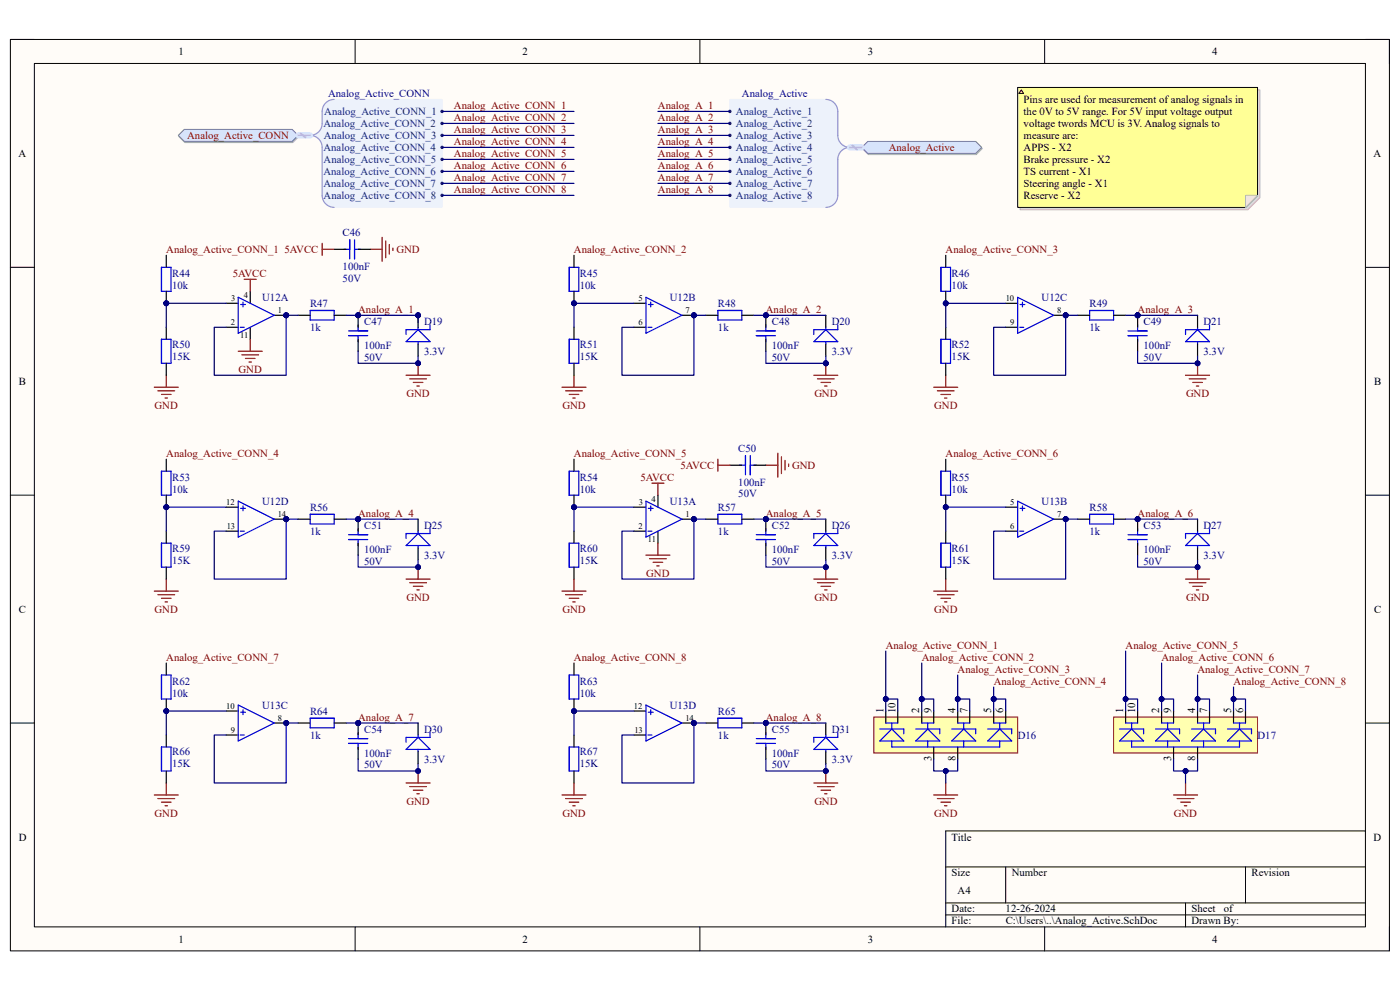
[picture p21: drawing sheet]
<svg xmlns="http://www.w3.org/2000/svg" width="297mm" height="210mm" viewBox="0 0 297 210" stroke-linecap="round" stroke-linejoin="round" font-family="sans-serif">
<defs><g id="words">
<g font-size="2.3">
<text x="37.9" y="11.7">1</text>
<text x="110.9" y="11.7">2</text>
<text x="184.1" y="11.7">3</text>
<text x="257.1" y="11.7">4</text>
<text x="217.2" y="21.8">Pins are used for measurement of analog signals in</text>
<text x="217.2" y="24.4">the 0V to 5V range. For 5V input voltage output</text>
<text x="217.2" y="26.9">voltage twords MCU is 3V. Analog signals to</text>
<text x="217.2" y="29.5">measure are:</text>
<text x="3.9" y="33.3">A</text>
<text x="217.2" y="32">APPS - X2</text>
<text x="217.2" y="34.6">Brake pressure - X2</text>
<text x="291.4" y="33.3">A</text>
<text x="217.2" y="37.1">TS current - X1</text>
<text x="217.2" y="39.7">Steering angle - X1</text>
<text x="217.2" y="42.2">Reserve - X2</text>
<text x="4" y="81.6">B</text>
<text x="291.5" y="81.6">B</text>
<text x="4" y="130">C</text>
<text x="291.5" y="130">C</text>
<text x="187.4" y="151.3" transform="rotate(-90 187.4 151.3)">1</text>
<text x="189.9" y="151.3" transform="rotate(-90 189.9 151.3)">10</text>
<text x="195" y="151.3" transform="rotate(-90 195 151.3)">2</text>
<text x="197.6" y="151.3" transform="rotate(-90 197.6 151.3)">9</text>
<text x="202.7" y="151.3" transform="rotate(-90 202.7 151.3)">4</text>
<text x="205.2" y="151.3" transform="rotate(-90 205.2 151.3)">7</text>
<text x="210.3" y="151.3" transform="rotate(-90 210.3 151.3)">5</text>
<text x="212.9" y="151.3" transform="rotate(-90 212.9 151.3)">6</text>
<text x="238.3" y="151.3" transform="rotate(-90 238.3 151.3)">1</text>
<text x="240.8" y="151.3" transform="rotate(-90 240.8 151.3)">10</text>
<text x="245.9" y="151.3" transform="rotate(-90 245.9 151.3)">2</text>
<text x="248.5" y="151.3" transform="rotate(-90 248.5 151.3)">9</text>
<text x="253.6" y="151.3" transform="rotate(-90 253.6 151.3)">4</text>
<text x="256.1" y="151.3" transform="rotate(-90 256.1 151.3)">7</text>
<text x="261.2" y="151.3" transform="rotate(-90 261.2 151.3)">5</text>
<text x="263.7" y="151.3" transform="rotate(-90 263.7 151.3)">6</text>
<text x="197.6" y="161.5" transform="rotate(-90 197.6 161.5)">3</text>
<text x="202.7" y="161.5" transform="rotate(-90 202.7 161.5)">8</text>
<text x="248.5" y="161.5" transform="rotate(-90 248.5 161.5)">3</text>
<text x="253.6" y="161.5" transform="rotate(-90 253.6 161.5)">8</text>
<text x="4" y="178.3">D</text>
<text x="201.9" y="178.3">Title</text>
<text x="291.4" y="178.3">D</text>
<text x="201.9" y="185.9">Size</text>
<text x="214.6" y="185.9">Number</text>
<text x="265.5" y="185.9">Revision</text>
<text x="203.2" y="189.7">A4</text>
<text x="201.9" y="193.5">Date:</text>
<text x="201.9" y="196.1">File:</text>
<text x="213.3" y="193.5">12-26-2024</text>
<text x="213.4" y="196.1">C:\Users\..\Analog_Active.SchDoc</text>
<text x="252.8" y="193.5">Sheet</text>
<text x="252.8" y="196.1">Drawn By:</text>
<text x="259.6" y="193.5">of</text>
<text x="37.9" y="199.9">1</text>
<text x="110.9" y="199.9">2</text>
<text x="184.1" y="199.9">3</text>
<text x="257.1" y="199.9">4</text>
</g>
<g font-size="2.3" fill="#000080">
<text x="69.6" y="20.6">Analog_Active_CONN</text>
<text x="157.4" y="20.6">Analog_Active</text>
<text x="72.7" y="50.1">C46</text>
<text x="36.5" y="58.7">R44</text>
<text x="72.7" y="59.7">50V</text>
<text x="72.7" y="57.2">100nF</text>
<text x="123" y="58.7">R45</text>
<text x="201.9" y="58.7">R46</text>
<text x="36.5" y="61.3">10k</text>
<text x="55.6" y="63.8">U12A</text>
<text x="65.8" y="65.1">R47</text>
<text x="123" y="61.3">10k</text>
<text x="142.1" y="63.8">U12B</text>
<text x="152.3" y="65.1">R48</text>
<text x="201.9" y="61.3">10k</text>
<text x="221" y="63.8">U12C</text>
<text x="231.1" y="65.1">R49</text>
<text x="65.8" y="70.2">1k</text>
<text x="77.3" y="68.9">C47</text>
<text x="90" y="68.9">D19</text>
<text x="152.3" y="70.2">1k</text>
<text x="163.7" y="68.9">C48</text>
<text x="176.4" y="68.9">D20</text>
<text x="231.1" y="70.2">1k</text>
<text x="242.6" y="68.9">C49</text>
<text x="255.3" y="68.9">D21</text>
<text x="36.5" y="76.3">15K</text>
<text x="36.5" y="73.7">R50</text>
<text x="77.3" y="76.5">50V</text>
<text x="77.3" y="74">100nF</text>
<text x="90" y="75.3">3.3V</text>
<text x="123" y="76.3">15K</text>
<text x="123" y="73.7">R51</text>
<text x="163.7" y="76.5">50V</text>
<text x="163.7" y="74">100nF</text>
<text x="176.4" y="75.3">3.3V</text>
<text x="201.9" y="76.3">15K</text>
<text x="201.9" y="73.7">R52</text>
<text x="242.6" y="76.5">50V</text>
<text x="242.6" y="74">100nF</text>
<text x="255.3" y="75.3">3.3V</text>
<text x="156.6" y="95.9">C50</text>
<text x="36.5" y="102">R53</text>
<text x="123" y="102">R54</text>
<text x="201.9" y="102">R55</text>
<text x="36.5" y="104.5">10k</text>
<text x="55.6" y="107.1">U12D</text>
<text x="123" y="104.5">10k</text>
<text x="142.1" y="107.1">U13A</text>
<text x="156.6" y="105.5">50V</text>
<text x="156.6" y="103">100nF</text>
<text x="201.9" y="104.5">10k</text>
<text x="221" y="107.1">U13B</text>
<text x="65.8" y="108.3">R56</text>
<text x="65.8" y="113.4">1k</text>
<text x="77.3" y="112.1">C51</text>
<text x="90" y="112.1">D25</text>
<text x="152.3" y="108.3">R57</text>
<text x="152.3" y="113.4">1k</text>
<text x="163.7" y="112.1">C52</text>
<text x="176.4" y="112.1">D26</text>
<text x="231.1" y="108.3">R58</text>
<text x="231.1" y="113.4">1k</text>
<text x="242.6" y="112.1">C53</text>
<text x="255.3" y="112.1">D27</text>
<text x="36.5" y="119.5">15K</text>
<text x="36.5" y="117">R59</text>
<text x="77.3" y="119.8">50V</text>
<text x="77.3" y="117.3">100nF</text>
<text x="90" y="118.5">3.3V</text>
<text x="123" y="119.5">15K</text>
<text x="123" y="117">R60</text>
<text x="163.7" y="119.8">50V</text>
<text x="163.7" y="117.3">100nF</text>
<text x="176.4" y="118.5">3.3V</text>
<text x="201.9" y="119.5">15K</text>
<text x="201.9" y="117">R61</text>
<text x="242.6" y="119.8">50V</text>
<text x="242.6" y="117.3">100nF</text>
<text x="255.3" y="118.5">3.3V</text>
<text x="36.5" y="145.2">R62</text>
<text x="36.5" y="147.8">10k</text>
<text x="123" y="145.2">R63</text>
<text x="123" y="147.8">10k</text>
<text x="55.6" y="150.3">U13C</text>
<text x="65.8" y="151.6">R64</text>
<text x="77.3" y="155.4">C54</text>
<text x="90" y="155.4">D30</text>
<text x="142.1" y="150.3">U13D</text>
<text x="152.3" y="151.6">R65</text>
<text x="163.7" y="155.4">C55</text>
<text x="176.4" y="155.4">D31</text>
<text x="36.5" y="160.2">R66</text>
<text x="65.8" y="156.7">1k</text>
<text x="77.3" y="160.5">100nF</text>
<text x="90" y="161.8">3.3V</text>
<text x="123" y="160.2">R67</text>
<text x="152.3" y="156.7">1k</text>
<text x="163.7" y="160.5">100nF</text>
<text x="176.4" y="161.8">3.3V</text>
<text x="215.9" y="156.7">D16</text>
<text x="266.8" y="156.7">D17</text>
<text x="36.5" y="162.8">15K</text>
<text x="77.3" y="163">50V</text>
<text x="123" y="162.8">15K</text>
<text x="163.7" y="163">50V</text>
</g>
<g font-size="2.3" fill="#800000">
<text x="96.3" y="23.1">Analog_Active_CONN_1</text>
<text x="139.6" y="23.1">Analog_A_1</text>
<text x="39.7" y="29.5">Analog_Active_CONN</text>
<text x="96.3" y="25.7">Analog_Active_CONN_2</text>
<text x="96.3" y="28.2">Analog_Active_CONN_3</text>
<text x="139.6" y="25.7">Analog_A_2</text>
<text x="139.6" y="28.2">Analog_A_3</text>
<text x="96.3" y="30.7">Analog_Active_CONN_4</text>
<text x="96.3" y="33.3">Analog_Active_CONN_5</text>
<text x="96.3" y="35.9">Analog_Active_CONN_6</text>
<text x="139.6" y="30.7">Analog_A_4</text>
<text x="139.6" y="33.3">Analog_A_5</text>
<text x="139.6" y="35.9">Analog_A_6</text>
<text x="188.6" y="32">Analog_Active</text>
<text x="96.3" y="38.4">Analog_Active_CONN_7</text>
<text x="96.3" y="40.9">Analog_Active_CONN_8</text>
<text x="139.6" y="38.4">Analog_A_7</text>
<text x="139.6" y="40.9">Analog_A_8</text>
<text x="35.3" y="53.6">Analog_Active_CONN_1</text>
<text x="60.4" y="53.6">5AVCC</text>
<text x="84.1" y="53.6">GND</text>
<text x="121.8" y="53.6">Analog_Active_CONN_2</text>
<text x="200.6" y="53.6">Analog_Active_CONN_3</text>
<text x="49.4" y="58.7">5AVCC</text>
<text x="76" y="66.4">Analog_A_1</text>
<text x="162.5" y="66.4">Analog_A_2</text>
<text x="241.3" y="66.4">Analog_A_3</text>
<text x="50.6" y="79.1">GND</text>
<text x="32.8" y="86.7">GND</text>
<text x="86.2" y="84.2">GND</text>
<text x="119.3" y="86.7">GND</text>
<text x="172.8" y="84.2">GND</text>
<text x="198.2" y="86.7">GND</text>
<text x="251.6" y="84.2">GND</text>
<text x="35.3" y="96.9">Analog_Active_CONN_4</text>
<text x="121.8" y="96.9">Analog_Active_CONN_5</text>
<text x="135.8" y="102">5AVCC</text>
<text x="144.4" y="99.4">5AVCC</text>
<text x="168.1" y="99.4">GND</text>
<text x="200.6" y="96.9">Analog_Active_CONN_6</text>
<text x="76" y="109.6">Analog_A_4</text>
<text x="162.5" y="109.6">Analog_A_5</text>
<text x="241.3" y="109.6">Analog_A_6</text>
<text x="137.1" y="122.3">GND</text>
<text x="32.8" y="130">GND</text>
<text x="86.2" y="127.4">GND</text>
<text x="119.3" y="130">GND</text>
<text x="172.8" y="127.4">GND</text>
<text x="198.2" y="130">GND</text>
<text x="251.6" y="127.4">GND</text>
<text x="187.9" y="137.6">Analog_Active_CONN_1</text>
<text x="238.8" y="137.6">Analog_Active_CONN_5</text>
<text x="35.3" y="140.1">Analog_Active_CONN_7</text>
<text x="121.8" y="140.1">Analog_Active_CONN_8</text>
<text x="195.5" y="140.1">Analog_Active_CONN_2</text>
<text x="203.2" y="142.7">Analog_Active_CONN_3</text>
<text x="246.4" y="140.1">Analog_Active_CONN_6</text>
<text x="254" y="142.7">Analog_Active_CONN_7</text>
<text x="210.8" y="145.2">Analog_Active_CONN_4</text>
<text x="261.7" y="145.2">Analog_Active_CONN_8</text>
<text x="76" y="152.9">Analog_A_7</text>
<text x="162.5" y="152.9">Analog_A_8</text>
<text x="32.8" y="173.2">GND</text>
<text x="86.2" y="170.7">GND</text>
<text x="119.3" y="173.2">GND</text>
<text x="172.8" y="170.7">GND</text>
<text x="198.2" y="173.2">GND</text>
<text x="249" y="173.2">GND</text>
</g>
<g font-size="2.3" fill="#003a70">
<text x="68.6" y="26.9">Analog_Active_CONN_2</text>
<text x="68.7" y="29.5">Analog_Active_CONN_3</text>
<text x="68.8" y="24.4">Analog_Active_CONN_1</text>
<text x="156.1" y="24.4">Analog_Active_1</text>
<text x="156.1" y="26.9">Analog_Active_2</text>
<text x="156.1" y="29.5">Analog_Active_3</text>
<text x="68.6" y="32">Analog_Active_CONN_4</text>
<text x="68.7" y="34.6">Analog_Active_CONN_5</text>
<text x="156.1" y="32">Analog_Active_4</text>
<text x="156.1" y="34.6">Analog_Active_5</text>
<text x="68.6" y="37.1">Analog_Active_CONN_6</text>
<text x="68.6" y="39.7">Analog_Active_CONN_7</text>
<text x="156.1" y="37.1">Analog_Active_6</text>
<text x="156.1" y="39.7">Analog_Active_7</text>
<text x="68.7" y="42.2">Analog_Active_CONN_8</text>
<text x="156.1" y="42.2">Analog_Active_8</text>
</g>
<g font-size="1.8">
<text x="49" y="63.9">3</text>
<text x="51.7" y="63.2">4</text>
<text x="135.5" y="63.9">5</text>
<text x="213.4" y="63.9">10</text>
<text x="48.9" y="69">2</text>
<text x="51" y="71.8">11</text>
<text x="58.9" y="66.5">1</text>
<text x="135.4" y="69">6</text>
<text x="145.4" y="66.5">7</text>
<text x="214.3" y="69">9</text>
<text x="224.3" y="66.5">8</text>
<text x="48" y="107.2">12</text>
<text x="135.5" y="107.2">3</text>
<text x="138.2" y="106.4">4</text>
<text x="214.3" y="107.2">5</text>
<text x="48.1" y="112.3">13</text>
<text x="58.9" y="109.7">14</text>
<text x="135.4" y="112.3">2</text>
<text x="145.4" y="109.7">1</text>
<text x="214.3" y="112.3">6</text>
<text x="224.3" y="109.7">7</text>
<text x="137.5" y="115.1">11</text>
<text x="48" y="150.4">10</text>
<text x="48.9" y="155.5">9</text>
<text x="58.9" y="153">8</text>
<text x="134.5" y="150.4">12</text>
<text x="134.6" y="155.5">13</text>
<text x="145.4" y="153">14</text>
</g>
</g></defs>
<path d="M2.2 8.4h292.6v193.3h-292.6z" fill-rule="evenodd" fill="#fffcf8"/>
<path d="M2.2 8.4h292.6v193.3h-292.6z" fill="none" stroke="#000" stroke-width=".21"/>
<path d="M7.3 13.5h282.4v183.1h-282.4z" fill-rule="evenodd" fill="#fffcf8"/>
<g fill="none" stroke="#000" stroke-width=".21">
<path d="M2.2 8.4h5.1M7.3 13.5h282.4v183.1h-282.4zM75.3 8.4v5.1M148.5 8.4v5.1M221.6 8.4v5.1M289.7 8.4h5.1v5.1M2.2 56.7h5.1M289.7 56.7h5.1M2.2 105h5.1M289.7 105.1h5.1M2.2 153.4h5.1M289.7 153.4h5.1"/>
<path d="M289.7 176.3h-89.1v20.3M75.3 196.6v5.1M148.5 196.6v5.1M200.6 183.9h89.1M200.6 191.5h89.1M200.6 194.1h89.1M213.4 183.9v7.6M221.6 196.6v5.1M251.5 191.5v5.1M264.2 183.9v7.6M294.8 196.6v5.1"/>
</g>
<circle cx="60.7" cy="66.9" r=".51" fill="#000080"/>
<circle cx="60.7" cy="66.9" r=".51" fill="none" stroke="#000080" stroke-width=".21"/>
<path d="M58.2 66.9h2.5" fill="none" stroke="#000" stroke-width=".25"/>
<circle cx="60.7" cy="66.9" r=".51" fill="#000080"/>
<circle cx="60.7" cy="66.9" r=".51" fill="none" stroke="#000080" stroke-width=".21"/>
<path d="M48 69.4h2.5M48 64.3h2.5M53.1 61.8v2.5M53.1 69.4v2.6" fill="none" stroke="#000" stroke-width=".25"/>
<path d="M50.5 63.1l7.7 3.8-7.7 3.8zM51 69.4h.8M51 64.6h1.1M51.6 64.1v1" fill="none" stroke="#00f" stroke-width=".25"/>
<g fill="none" stroke="#800000" stroke-width=".25">
<path d="M35.3 79.6v2.5M50.5 74.5h5.1M51.3 75.3h3.6M52.1 76h2M52.8 76.8h.5M53.1 72v2.5M86.2 79.6h5M88.7 77.1v2.5M32.7 82.1h5.1M33.5 82.9h3.6M34.3 83.7h2M35 84.4h.5"/>
<path d="M86.9 80.4h3.6M87.7 81.1h2M88.4 81.9h.6"/>
</g>
<circle cx="88.7" cy="77.1" r=".51" fill="#000080"/>
<circle cx="88.7" cy="77.1" r=".51" fill="none" stroke="#000080" stroke-width=".21"/>
<path d="M51.8 59.3h2.6M53.1 59.3v2.5" fill="none" stroke="#800000" stroke-width=".25"/>
<circle cx="35.3" cy="64.3" r=".51" fill="#000080"/>
<circle cx="35.3" cy="64.3" r=".51" fill="none" stroke="#000080" stroke-width=".21"/>
<path d="M34.3 56.7h2v5.1h-2z" fill="none" stroke="#00f" stroke-width=".25"/>
<path d="M35.3 61.8v2.5" fill="none" stroke="#000" stroke-width=".25"/>
<circle cx="35.3" cy="64.3" r=".51" fill="#000080"/>
<circle cx="35.3" cy="64.3" r=".51" fill="none" stroke="#000080" stroke-width=".21"/>
<path d="M35.3 54.2v2.5M70.9 52.9h2.5M76 52.9h2.5M63.3 66.9h2.5M70.9 66.9h2.5" fill="none" stroke="#000" stroke-width=".25"/>
<path d="M68.3 52.9h2.6M68.3 51.6v2.6M78.5 52.9h2.6M81.1 50.3v5.1M81.8 51.1v3.6M82.6 51.9v2M83.4 52.6v.5" fill="none" stroke="#800000" stroke-width=".25"/>
<path d="M72.9 52.9h1.3M74.2 50.9v4M75.2 52.9h1.3M75.2 50.9v4M65.8 65.9h5.1v2h-5.1z" fill="none" stroke="#00f" stroke-width=".25"/>
<path d="M37.9 29l1.3-1.3h22.9l1.3 1.3-1.3 1.2h-22.9z" fill-rule="evenodd" fill="#bac0ca"/>
<path d="M37.9 29l1.3-1.3h22.9l1.3 1.3-1.3 1.2h-22.9z" fill="none" stroke="#a6acb6" stroke-width=".21"/>
<path d="M37.8 28.7l1.3-1.2h22.9l1.3 1.2-1.3 1.3h-22.9z" fill-rule="evenodd" fill="#d5e4ff"/>
<path d="M37.8 28.7l1.3-1.2h22.9l1.3 1.2-1.3 1.3h-22.9z" fill="none" stroke="#71809b" stroke-width=".21"/>
<path d="M154.8 21.1h20.4l1.3 .3 .9 1 .3 1.2v5.8l.7 1 1.3 .9-1.3 .8-.7 1.1v8.2l-.3 1.3-.9 1-1.3 .3h-20.4z" fill-rule="evenodd" fill="#edf2fb"/>
<path d="M154.8 21.1h20.4l1.3 .3 .9 1 .3 1.2v5.8l.7 1 1.3 .9-1.3 .8-.7 1.1v8.2l-.3 1.3-.9 1-1.3 .3h-20.4z" fill="none" stroke="#edf2fb" stroke-width=".21"/>
<path d="M175.2 21.1a2.54 2.54 0 0 1 2.5 2.5v5.1a2.55 2.55 0 0 0 2.6 2.6 2.54 2.54 0 0 0-2.6 2.5v7.6a2.54 2.54 0 0 1-2.5 2.6" fill="none" stroke="#8f9ec9" stroke-width=".25"/>
<circle cx="154.8" cy="23.6" r=".25" fill="#003a70"/>
<circle cx="154.8" cy="23.6" r=".25" fill="none" stroke="#003a70" stroke-width=".21"/>
<circle cx="154.8" cy="26.2" r=".25" fill="#003a70"/>
<circle cx="154.8" cy="26.2" r=".25" fill="none" stroke="#003a70" stroke-width=".21"/>
<circle cx="154.8" cy="28.7" r=".25" fill="#003a70"/>
<circle cx="154.8" cy="28.7" r=".25" fill="none" stroke="#003a70" stroke-width=".21"/>
<circle cx="154.8" cy="31.3" r=".25" fill="#003a70"/>
<circle cx="154.8" cy="31.3" r=".25" fill="none" stroke="#003a70" stroke-width=".21"/>
<circle cx="154.8" cy="33.8" r=".25" fill="#003a70"/>
<circle cx="154.8" cy="33.8" r=".25" fill="none" stroke="#003a70" stroke-width=".21"/>
<circle cx="154.8" cy="36.4" r=".25" fill="#003a70"/>
<circle cx="154.8" cy="36.4" r=".25" fill="none" stroke="#003a70" stroke-width=".21"/>
<circle cx="154.8" cy="38.9" r=".25" fill="#003a70"/>
<circle cx="154.8" cy="38.9" r=".25" fill="none" stroke="#003a70" stroke-width=".21"/>
<circle cx="154.8" cy="41.4" r=".25" fill="#003a70"/>
<circle cx="154.8" cy="41.4" r=".25" fill="none" stroke="#003a70" stroke-width=".21"/>
<path d="M183 31.5l1.2-1.2h22.9l1.3 1.2-1.3 1.3h-22.9z" fill-rule="evenodd" fill="#bac0ca"/>
<path d="M183 31.5l1.2-1.2h22.9l1.3 1.2-1.3 1.3h-22.9z" fill="none" stroke="#a6acb6" stroke-width=".21"/>
<path d="M184.1 30h22.9l1.3 1.3-1.3 1.2h-22.9l-1.3-1.2z" fill-rule="evenodd" fill="#d5e4ff"/>
<path d="M184.1 30h22.9l1.3 1.3-1.3 1.2h-22.9l-1.3-1.2z" fill="none" stroke="#71809b" stroke-width=".21"/>
<circle cx="147.2" cy="66.9" r=".51" fill="#000080"/>
<circle cx="147.2" cy="66.9" r=".51" fill="none" stroke="#000080" stroke-width=".21"/>
<path d="M144.7 66.9h2.5" fill="none" stroke="#000" stroke-width=".25"/>
<circle cx="147.2" cy="66.9" r=".51" fill="#000080"/>
<circle cx="147.2" cy="66.9" r=".51" fill="none" stroke="#000080" stroke-width=".21"/>
<path d="M134.5 69.4h2.5M134.5 64.3h2.5" fill="none" stroke="#000" stroke-width=".25"/>
<path d="M137 63.1l7.7 3.8-7.7 3.8zM137.5 69.4h.8M137.5 64.6h1.1M138.1 64.1v1" fill="none" stroke="#00f" stroke-width=".25"/>
<path d="M121.8 79.6v2.5M172.7 79.6h5M175.2 77.1v2.5M119.2 82.1h5.1M120 82.9h3.5M120.8 83.7h2M121.5 84.4h.5M173.4 80.4h3.6M174.2 81.1h2M174.9 81.9h.6" fill="none" stroke="#800000" stroke-width=".25"/>
<circle cx="175.2" cy="77.1" r=".51" fill="#000080"/>
<circle cx="175.2" cy="77.1" r=".51" fill="none" stroke="#000080" stroke-width=".21"/>
<circle cx="121.8" cy="64.3" r=".51" fill="#000080"/>
<circle cx="121.8" cy="64.3" r=".51" fill="none" stroke="#000080" stroke-width=".21"/>
<path d="M120.8 56.7h2v5.1h-2z" fill="none" stroke="#00f" stroke-width=".25"/>
<path d="M121.8 61.8v2.5" fill="none" stroke="#000" stroke-width=".25"/>
<circle cx="121.8" cy="64.3" r=".51" fill="#000080"/>
<circle cx="121.8" cy="64.3" r=".51" fill="none" stroke="#000080" stroke-width=".21"/>
<path d="M121.8 54.2v2.5M149.8 66.9h2.5M157.4 66.9h2.5" fill="none" stroke="#000" stroke-width=".25"/>
<path d="M152.3 65.9h5.1v2h-5.1z" fill="none" stroke="#00f" stroke-width=".25"/>
<circle cx="226.1" cy="66.9" r=".51" fill="#000080"/>
<circle cx="226.1" cy="66.9" r=".51" fill="none" stroke="#000080" stroke-width=".21"/>
<path d="M223.5 66.9h2.6" fill="none" stroke="#000" stroke-width=".25"/>
<circle cx="226.1" cy="66.9" r=".51" fill="#000080"/>
<circle cx="226.1" cy="66.9" r=".51" fill="none" stroke="#000080" stroke-width=".21"/>
<path d="M213.4 69.4h2.5M213.4 64.3h2.5" fill="none" stroke="#000" stroke-width=".25"/>
<path d="M215.9 63.1l7.6 3.8-7.6 3.8zM216.3 69.4h.9M216.4 64.6h1M216.9 64.1v1" fill="none" stroke="#00f" stroke-width=".25"/>
<path d="M200.6 79.6v2.5M251.5 79.6h5.1M254.1 77.1v2.5M198.1 82.1h5.1M198.9 82.9h3.5M199.6 83.7h2.1M200.4 84.4h.5M252.3 80.4h3.5M253 81.1h2.1M253.8 81.9h.5" fill="none" stroke="#800000" stroke-width=".25"/>
<circle cx="254.1" cy="77.1" r=".51" fill="#000080"/>
<circle cx="254.1" cy="77.1" r=".51" fill="none" stroke="#000080" stroke-width=".21"/>
<circle cx="200.6" cy="64.3" r=".51" fill="#000080"/>
<circle cx="200.6" cy="64.3" r=".51" fill="none" stroke="#000080" stroke-width=".21"/>
<path d="M199.6 56.7h2.1v5.1h-2.1z" fill="none" stroke="#00f" stroke-width=".25"/>
<path d="M200.6 61.8v2.5" fill="none" stroke="#000" stroke-width=".25"/>
<circle cx="200.6" cy="64.3" r=".51" fill="#000080"/>
<circle cx="200.6" cy="64.3" r=".51" fill="none" stroke="#000080" stroke-width=".21"/>
<path d="M200.6 54.2v2.5M228.6 66.9h2.6M236.3 66.9h2.5" fill="none" stroke="#000" stroke-width=".25"/>
<path d="M231.2 65.9h5.1v2h-5.1z" fill="none" stroke="#00f" stroke-width=".25"/>
<circle cx="147.2" cy="153.4" r=".51" fill="#000080"/>
<circle cx="147.2" cy="153.4" r=".51" fill="none" stroke="#000080" stroke-width=".21"/>
<path d="M144.7 153.4h2.5" fill="none" stroke="#000" stroke-width=".25"/>
<circle cx="147.2" cy="153.4" r=".51" fill="#000080"/>
<circle cx="147.2" cy="153.4" r=".51" fill="none" stroke="#000080" stroke-width=".21"/>
<path d="M134.5 155.9h2.5M134.5 150.8h2.5" fill="none" stroke="#000" stroke-width=".25"/>
<path d="M137 149.6l7.7 3.8-7.7 3.8zM137.5 155.9h.8M137.5 151.1h1.1M138.1 150.6v1" fill="none" stroke="#00f" stroke-width=".25"/>
<path d="M119.2 168.6h5.1M120 169.4h3.5M120.8 170.2h2M121.5 170.9h.5M121.8 166.1v2.5M172.7 166.1h5M173.4 166.9h3.6M174.2 167.6h2M174.9 168.4h.6M175.2 163.6v2.5" fill="none" stroke="#800000" stroke-width=".25"/>
<circle cx="175.2" cy="163.6" r=".51" fill="#000080"/>
<circle cx="175.2" cy="163.6" r=".51" fill="none" stroke="#000080" stroke-width=".21"/>
<circle cx="121.8" cy="150.8" r=".51" fill="#000080"/>
<circle cx="121.8" cy="150.8" r=".51" fill="none" stroke="#000080" stroke-width=".21"/>
<path d="M120.8 143.2h2v5.1h-2z" fill="none" stroke="#00f" stroke-width=".25"/>
<path d="M121.8 148.3v2.5" fill="none" stroke="#000" stroke-width=".25"/>
<circle cx="121.8" cy="150.8" r=".51" fill="#000080"/>
<circle cx="121.8" cy="150.8" r=".51" fill="none" stroke="#000080" stroke-width=".21"/>
<path d="M121.8 140.7v2.5M149.8 153.4h2.5M157.4 153.4h2.5" fill="none" stroke="#000" stroke-width=".25"/>
<path d="M152.3 152.4h5.1v2h-5.1z" fill="none" stroke="#00f" stroke-width=".25"/>
<circle cx="60.7" cy="110.1" r=".51" fill="#000080"/>
<circle cx="60.7" cy="110.1" r=".51" fill="none" stroke="#000080" stroke-width=".21"/>
<path d="M58.2 110.1h2.5" fill="none" stroke="#000" stroke-width=".25"/>
<circle cx="60.7" cy="110.1" r=".51" fill="#000080"/>
<circle cx="60.7" cy="110.1" r=".51" fill="none" stroke="#000080" stroke-width=".21"/>
<path d="M48 112.7h2.5M48 107.6h2.5" fill="none" stroke="#000" stroke-width=".25"/>
<path d="M50.5 106.3l7.7 3.8-7.7 3.9zM51 112.7h.8M51 107.8h1.1M51.6 107.3v1.1" fill="none" stroke="#00f" stroke-width=".25"/>
<path d="M32.7 125.4h5.1M33.5 126.2h3.6M34.3 126.9h2M35 127.7h.5M35.3 122.9v2.5M86.2 122.9h5M86.9 123.6h3.6M87.7 124.4h2M88.4 125.1h.6M88.7 120.3v2.6" fill="none" stroke="#800000" stroke-width=".25"/>
<circle cx="88.7" cy="120.3" r=".51" fill="#000080"/>
<circle cx="88.7" cy="120.3" r=".51" fill="none" stroke="#000080" stroke-width=".21"/>
<circle cx="35.3" cy="107.6" r=".51" fill="#000080"/>
<circle cx="35.3" cy="107.6" r=".51" fill="none" stroke="#000080" stroke-width=".21"/>
<path d="M34.3 100h2v5h-2z" fill="none" stroke="#00f" stroke-width=".25"/>
<path d="M35.3 105v2.6" fill="none" stroke="#000" stroke-width=".25"/>
<circle cx="35.3" cy="107.6" r=".51" fill="#000080"/>
<circle cx="35.3" cy="107.6" r=".51" fill="none" stroke="#000080" stroke-width=".21"/>
<path d="M35.3 97.4v2.6M154.8 98.7h2.6M159.9 98.7h2.6M63.3 110.1h2.5M70.9 110.1h2.5" fill="none" stroke="#000" stroke-width=".25"/>
<path d="M152.3 98.7h2.5M152.3 97.4v2.6M162.5 98.7h2.5M165 96.1v5.1M165.8 96.9v3.6M166.5 97.7v2M167.3 98.4v.5" fill="none" stroke="#800000" stroke-width=".25"/>
<path d="M156.9 98.7h1.3M158.2 96.7v4M159.2 98.7h1.2M159.2 96.7v4M65.8 109.1h5.1v2.1h-5.1z" fill="none" stroke="#00f" stroke-width=".25"/>
<circle cx="147.2" cy="110.1" r=".51" fill="#000080"/>
<circle cx="147.2" cy="110.1" r=".51" fill="none" stroke="#000080" stroke-width=".21"/>
<path d="M144.7 110.1h2.5" fill="none" stroke="#000" stroke-width=".25"/>
<circle cx="147.2" cy="110.1" r=".51" fill="#000080"/>
<circle cx="147.2" cy="110.1" r=".51" fill="none" stroke="#000080" stroke-width=".21"/>
<path d="M134.5 112.7h2.5M134.5 107.6h2.5M139.6 105v2.6M139.6 112.7v2.5" fill="none" stroke="#000" stroke-width=".25"/>
<path d="M137 106.3l7.7 3.8-7.7 3.9zM137.5 112.7h.8M137.5 107.8h1.1M138.1 107.3v1.1" fill="none" stroke="#00f" stroke-width=".25"/>
<path d="M119.2 125.4h5.1M120 126.2h3.5M120.8 126.9h2M121.5 127.7h.5M121.8 122.9v2.5M172.7 122.9h5M173.4 123.6h3.6M174.2 124.4h2M174.9 125.1h.6M175.2 120.3v2.6" fill="none" stroke="#800000" stroke-width=".25"/>
<circle cx="175.2" cy="120.3" r=".51" fill="#000080"/>
<circle cx="175.2" cy="120.3" r=".51" fill="none" stroke="#000080" stroke-width=".21"/>
<circle cx="121.8" cy="107.6" r=".51" fill="#000080"/>
<circle cx="121.8" cy="107.6" r=".51" fill="none" stroke="#000080" stroke-width=".21"/>
<path d="M120.8 100h2v5h-2z" fill="none" stroke="#00f" stroke-width=".25"/>
<path d="M121.8 105v2.6" fill="none" stroke="#000" stroke-width=".25"/>
<circle cx="121.8" cy="107.6" r=".51" fill="#000080"/>
<circle cx="121.8" cy="107.6" r=".51" fill="none" stroke="#000080" stroke-width=".21"/>
<path d="M121.8 97.4v2.6M149.8 110.1h2.5M157.4 110.1h2.5" fill="none" stroke="#000" stroke-width=".25"/>
<path d="M152.3 109.1h5.1v2.1h-5.1z" fill="none" stroke="#00f" stroke-width=".25"/>
<circle cx="226.1" cy="110.1" r=".51" fill="#000080"/>
<circle cx="226.1" cy="110.1" r=".51" fill="none" stroke="#000080" stroke-width=".21"/>
<path d="M223.5 110.1h2.6" fill="none" stroke="#000" stroke-width=".25"/>
<circle cx="226.1" cy="110.1" r=".51" fill="#000080"/>
<circle cx="226.1" cy="110.1" r=".51" fill="none" stroke="#000080" stroke-width=".21"/>
<path d="M213.4 112.7h2.5M213.4 107.6h2.5" fill="none" stroke="#000" stroke-width=".25"/>
<path d="M215.9 106.3l7.6 3.8-7.6 3.9zM216.3 112.7h.9M216.4 107.8h1M216.9 107.3v1.1" fill="none" stroke="#00f" stroke-width=".25"/>
<path d="M198.1 125.4h5.1M198.9 126.2h3.5M199.6 126.9h2.1M200.4 127.7h.5M200.6 122.9v2.5M251.5 122.9h5.1M252.3 123.6h3.5M253 124.4h2.1M253.8 125.1h.5M254.1 120.3v2.6" fill="none" stroke="#800000" stroke-width=".25"/>
<circle cx="254.1" cy="120.3" r=".51" fill="#000080"/>
<circle cx="254.1" cy="120.3" r=".51" fill="none" stroke="#000080" stroke-width=".21"/>
<circle cx="200.6" cy="107.6" r=".51" fill="#000080"/>
<circle cx="200.6" cy="107.6" r=".51" fill="none" stroke="#000080" stroke-width=".21"/>
<path d="M199.6 100h2.1v5.1h-2.1z" fill="none" stroke="#00f" stroke-width=".25"/>
<path d="M200.6 105.1v2.5" fill="none" stroke="#000" stroke-width=".25"/>
<circle cx="200.6" cy="107.6" r=".51" fill="#000080"/>
<circle cx="200.6" cy="107.6" r=".51" fill="none" stroke="#000080" stroke-width=".21"/>
<path d="M200.6 97.4v2.6M228.6 110.1h2.6M236.3 110.1h2.5" fill="none" stroke="#000" stroke-width=".25"/>
<path d="M231.2 109.1h5.1v2.1h-5.1z" fill="none" stroke="#00f" stroke-width=".25"/>
<circle cx="60.7" cy="153.4" r=".51" fill="#000080"/>
<circle cx="60.7" cy="153.4" r=".51" fill="none" stroke="#000080" stroke-width=".21"/>
<path d="M58.2 153.4h2.5" fill="none" stroke="#000" stroke-width=".25"/>
<circle cx="60.7" cy="153.4" r=".51" fill="#000080"/>
<circle cx="60.7" cy="153.4" r=".51" fill="none" stroke="#000080" stroke-width=".21"/>
<path d="M48 155.9h2.5M48 150.8h2.5" fill="none" stroke="#000" stroke-width=".25"/>
<path d="M50.5 149.6l7.7 3.8-7.7 3.8zM51 155.9h.8M51 151.1h1.1M51.6 150.6v1" fill="none" stroke="#00f" stroke-width=".25"/>
<path d="M32.7 168.6h5.1M33.5 169.4h3.6M34.3 170.2h2M35 170.9h.5M35.3 166.1v2.5M86.2 166.1h5M86.9 166.9h3.6M87.7 167.6h2M88.4 168.4h.6M88.7 163.6v2.5" fill="none" stroke="#800000" stroke-width=".25"/>
<circle cx="88.7" cy="163.6" r=".51" fill="#000080"/>
<circle cx="88.7" cy="163.6" r=".51" fill="none" stroke="#000080" stroke-width=".21"/>
<circle cx="35.3" cy="150.8" r=".51" fill="#000080"/>
<circle cx="35.3" cy="150.8" r=".51" fill="none" stroke="#000080" stroke-width=".21"/>
<path d="M34.3 143.2h2v5.1h-2z" fill="none" stroke="#00f" stroke-width=".25"/>
<path d="M35.3 148.3v2.5" fill="none" stroke="#000" stroke-width=".25"/>
<circle cx="35.3" cy="150.8" r=".51" fill="#000080"/>
<circle cx="35.3" cy="150.8" r=".51" fill="none" stroke="#000080" stroke-width=".21"/>
<path d="M35.3 140.7v2.5M63.3 153.4h2.5M70.9 153.4h2.5" fill="none" stroke="#000" stroke-width=".25"/>
<path d="M65.8 152.4h5.1v2h-5.1z" fill="none" stroke="#00f" stroke-width=".25"/>
<path d="M69.6 21.4l1.3-.3h22.9v22.9h-22.9l-1.3-.3-.9-1-.4-1.3v-10.8l-.6-1-1.3-.9 1.3-.8 .6-1.1v-3.2l.4-1.2z" fill-rule="evenodd" fill="#edf2fb"/>
<path d="M69.6 21.4l1.3-.3h22.9v22.9h-22.9l-1.3-.3-.9-1-.4-1.3v-10.8l-.6-1-1.3-.9 1.3-.8 .6-1.1v-3.2l.4-1.2z" fill="none" stroke="#edf2fb" stroke-width=".21"/>
<path d="M70.9 21.1a2.54 2.54 0 0 0-2.6 2.5v2.6a2.54 2.54 0 0 1-2.5 2.5 2.55 2.55 0 0 1 2.5 2.6v10.1a2.54 2.54 0 0 0 2.6 2.6" fill="none" stroke="#8f9ec9" stroke-width=".25"/>
<circle cx="93.8" cy="23.6" r=".25" fill="#003a70"/>
<circle cx="93.8" cy="23.6" r=".25" fill="none" stroke="#003a70" stroke-width=".21"/>
<circle cx="93.8" cy="26.2" r=".25" fill="#003a70"/>
<circle cx="93.8" cy="26.2" r=".25" fill="none" stroke="#003a70" stroke-width=".21"/>
<circle cx="93.8" cy="28.7" r=".25" fill="#003a70"/>
<circle cx="93.8" cy="28.7" r=".25" fill="none" stroke="#003a70" stroke-width=".21"/>
<circle cx="93.8" cy="31.3" r=".25" fill="#003a70"/>
<circle cx="93.8" cy="31.3" r=".25" fill="none" stroke="#003a70" stroke-width=".21"/>
<circle cx="93.8" cy="33.8" r=".25" fill="#003a70"/>
<circle cx="93.8" cy="33.8" r=".25" fill="none" stroke="#003a70" stroke-width=".21"/>
<circle cx="93.8" cy="36.4" r=".25" fill="#003a70"/>
<circle cx="93.8" cy="36.4" r=".25" fill="none" stroke="#003a70" stroke-width=".21"/>
<circle cx="93.8" cy="38.9" r=".25" fill="#003a70"/>
<circle cx="93.8" cy="38.9" r=".25" fill="none" stroke="#003a70" stroke-width=".21"/>
<circle cx="93.8" cy="41.4" r=".25" fill="#003a70"/>
<circle cx="93.8" cy="41.4" r=".25" fill="none" stroke="#003a70" stroke-width=".21"/>
<circle cx="76" cy="66.9" r=".51" fill="#000080"/>
<circle cx="76" cy="66.9" r=".51" fill="none" stroke="#000080" stroke-width=".21"/>
<circle cx="162.5" cy="66.9" r=".51" fill="#000080"/>
<circle cx="162.5" cy="66.9" r=".51" fill="none" stroke="#000080" stroke-width=".21"/>
<circle cx="241.3" cy="66.9" r=".51" fill="#000080"/>
<circle cx="241.3" cy="66.9" r=".51" fill="none" stroke="#000080" stroke-width=".21"/>
<circle cx="76" cy="110.1" r=".51" fill="#000080"/>
<circle cx="76" cy="110.1" r=".51" fill="none" stroke="#000080" stroke-width=".21"/>
<circle cx="162.5" cy="110.1" r=".51" fill="#000080"/>
<circle cx="162.5" cy="110.1" r=".51" fill="none" stroke="#000080" stroke-width=".21"/>
<circle cx="241.3" cy="110.1" r=".51" fill="#000080"/>
<circle cx="241.3" cy="110.1" r=".51" fill="none" stroke="#000080" stroke-width=".21"/>
<circle cx="76" cy="153.4" r=".51" fill="#000080"/>
<circle cx="76" cy="153.4" r=".51" fill="none" stroke="#000080" stroke-width=".21"/>
<circle cx="162.5" cy="153.4" r=".51" fill="#000080"/>
<circle cx="162.5" cy="153.4" r=".51" fill="none" stroke="#000080" stroke-width=".21"/>
<path d="M137 117.8h5.1M137.8 118.5h3.6M138.3 102.5h2.6M138.6 119.3h2M139.6 102.5v2.5M139.6 115.2v2.6M139.3 120.1h.5" fill="none" stroke="#800000" stroke-width=".25"/>
<path d="M34.3 72h2v5.1h-2zM120.8 72h2v5.1h-2zM199.6 72h2.1v5.1h-2.1zM34.3 115.2h2v5.1h-2zM120.8 115.2h2v5.1h-2zM199.6 115.2h2.1v5.1h-2.1zM34.3 158.5h2v5.1h-2zM120.8 158.5h2v5.1h-2z" fill="none" stroke="#00f" stroke-width=".25"/>
<g fill="none" stroke="#000" stroke-width=".25">
<path d="M35.3 69.4v2.6M35.3 77.1v2.5M121.8 69.4v2.6M121.8 77.1v2.5M200.6 69.4v2.6M200.6 77.1v2.5M35.3 112.7v2.5M121.8 112.7v2.5M200.6 112.7v2.5M35.3 120.3v2.6M121.8 120.3v2.6M200.6 120.3v2.6"/>
<path d="M35.3 155.9v2.6M121.8 155.9v2.6M35.3 163.6v2.5M121.8 163.6v2.5"/>
</g>
<circle cx="76" cy="66.9" r=".51" fill="#000080"/>
<circle cx="76" cy="66.9" r=".51" fill="none" stroke="#000080" stroke-width=".21"/>
<path d="M73.9 70.2h4.1M73.9 71.2h4.1M76 68.9v1.3M76 71.2v1.3" fill="none" stroke="#00f" stroke-width=".25"/>
<path d="M76 66.9v2.5M76 72v2.5" fill="none" stroke="#000" stroke-width=".25"/>
<circle cx="76" cy="66.9" r=".51" fill="#000080"/>
<circle cx="76" cy="66.9" r=".51" fill="none" stroke="#000080" stroke-width=".21"/>
<circle cx="162.5" cy="66.9" r=".51" fill="#000080"/>
<circle cx="162.5" cy="66.9" r=".51" fill="none" stroke="#000080" stroke-width=".21"/>
<path d="M160.4 70.2h4.1M160.4 71.2h4.1M162.5 68.9v1.3M162.5 71.2v1.3" fill="none" stroke="#00f" stroke-width=".25"/>
<path d="M162.5 66.9v2.5M162.5 72v2.5" fill="none" stroke="#000" stroke-width=".25"/>
<circle cx="162.5" cy="66.9" r=".51" fill="#000080"/>
<circle cx="162.5" cy="66.9" r=".51" fill="none" stroke="#000080" stroke-width=".21"/>
<circle cx="241.3" cy="66.9" r=".51" fill="#000080"/>
<circle cx="241.3" cy="66.9" r=".51" fill="none" stroke="#000080" stroke-width=".21"/>
<path d="M239.3 70.2h4.1M239.3 71.2h4.1M241.3 68.9v1.3M241.3 71.2v1.3" fill="none" stroke="#00f" stroke-width=".25"/>
<path d="M241.3 66.9v2.5M241.3 72v2.5" fill="none" stroke="#000" stroke-width=".25"/>
<circle cx="241.3" cy="66.9" r=".51" fill="#000080"/>
<circle cx="241.3" cy="66.9" r=".51" fill="none" stroke="#000080" stroke-width=".21"/>
<circle cx="76" cy="110.1" r=".51" fill="#000080"/>
<circle cx="76" cy="110.1" r=".51" fill="none" stroke="#000080" stroke-width=".21"/>
<path d="M73.9 113.4h4.1M73.9 114.5h4.1M76 112.2v1.2M76 114.5v1.2" fill="none" stroke="#00f" stroke-width=".25"/>
<path d="M76 110.1v2.6M76 115.2v2.6" fill="none" stroke="#000" stroke-width=".25"/>
<circle cx="76" cy="110.1" r=".51" fill="#000080"/>
<circle cx="76" cy="110.1" r=".51" fill="none" stroke="#000080" stroke-width=".21"/>
<circle cx="162.5" cy="110.1" r=".51" fill="#000080"/>
<circle cx="162.5" cy="110.1" r=".51" fill="none" stroke="#000080" stroke-width=".21"/>
<path d="M160.4 113.4h4.1M160.4 114.5h4.1M162.5 112.2v1.2M162.5 114.5v1.2" fill="none" stroke="#00f" stroke-width=".25"/>
<path d="M162.5 110.1v2.6M162.5 115.2v2.6" fill="none" stroke="#000" stroke-width=".25"/>
<circle cx="162.5" cy="110.1" r=".51" fill="#000080"/>
<circle cx="162.5" cy="110.1" r=".51" fill="none" stroke="#000080" stroke-width=".21"/>
<circle cx="241.3" cy="110.1" r=".51" fill="#000080"/>
<circle cx="241.3" cy="110.1" r=".51" fill="none" stroke="#000080" stroke-width=".21"/>
<path d="M239.3 113.4h4.1M239.3 114.5h4.1M241.3 112.2v1.2M241.3 114.5v1.2" fill="none" stroke="#00f" stroke-width=".25"/>
<path d="M241.3 110.1v2.6M241.3 115.2v2.6" fill="none" stroke="#000" stroke-width=".25"/>
<circle cx="241.3" cy="110.1" r=".51" fill="#000080"/>
<circle cx="241.3" cy="110.1" r=".51" fill="none" stroke="#000080" stroke-width=".21"/>
<circle cx="76" cy="153.4" r=".51" fill="#000080"/>
<circle cx="76" cy="153.4" r=".51" fill="none" stroke="#000080" stroke-width=".21"/>
<path d="M73.9 156.7h4.1M73.9 157.7h4.1M76 155.4v1.3M76 157.7v1.3" fill="none" stroke="#00f" stroke-width=".25"/>
<path d="M76 153.4v2.5M76 158.5v2.5" fill="none" stroke="#000" stroke-width=".25"/>
<circle cx="76" cy="153.4" r=".51" fill="#000080"/>
<circle cx="76" cy="153.4" r=".51" fill="none" stroke="#000080" stroke-width=".21"/>
<circle cx="162.5" cy="153.4" r=".51" fill="#000080"/>
<circle cx="162.5" cy="153.4" r=".51" fill="none" stroke="#000080" stroke-width=".21"/>
<path d="M160.4 156.7h4.1M160.4 157.7h4.1M162.5 155.4v1.3M162.5 157.7v1.3" fill="none" stroke="#00f" stroke-width=".25"/>
<path d="M162.5 153.4v2.5M162.5 158.5v2.5" fill="none" stroke="#000" stroke-width=".25"/>
<circle cx="162.5" cy="153.4" r=".51" fill="#000080"/>
<circle cx="162.5" cy="153.4" r=".51" fill="none" stroke="#000080" stroke-width=".21"/>
<circle cx="88.7" cy="66.9" r=".51" fill="#000080"/>
<circle cx="88.7" cy="66.9" r=".51" fill="none" stroke="#000080" stroke-width=".21"/>
<path d="M86.2 72.5l2.5-2.6 2.5 2.6zM86.2 69.9h5M88.7 69.4v.5M88.7 72.5v.5" fill="none" stroke="#00f" stroke-width=".25"/>
<path d="M88.7 66.9v2.5" fill="none" stroke="#000" stroke-width=".25"/>
<circle cx="88.7" cy="66.9" r=".51" fill="#000080"/>
<circle cx="88.7" cy="66.9" r=".51" fill="none" stroke="#000080" stroke-width=".21"/>
<g fill="none" stroke="#000" stroke-width=".25">
<path d="M88.7 73v2.5M175.2 66.9v2.5M175.2 73v2.5M254.1 66.9v2.5M254.1 73v2.5M88.7 110.1v2.6M88.7 116.2v2.6M175.2 110.1v2.6M175.2 116.2v2.6M254.1 110.1v2.6M254.1 116.2v2.6M88.7 153.4v2.5"/>
<path d="M88.7 159.5v2.5M175.2 153.4v2.5M175.2 159.5v2.5"/>
</g>
<g fill="none" stroke="#00f" stroke-width=".25">
<path d="M86.2 69.9v1.1M91.2 68.9v1M175.2 69.4v.5M175.2 72.5v.5M175.2 69.9l2.5 2.6h-5zM177.7 68.9v1h-5v1.1M251.5 72.5l2.6-2.6 2.5 2.6zM254.1 69.4v.5M254.1 72.5v.5M256.6 68.9v1h-5.1v1.1M86.2 115.7l2.5-2.5 2.5 2.5zM88.7 112.7v.5"/>
<path d="M88.7 115.7v.5M91.2 112.2v1h-5v1M175.2 112.7v.5M175.2 115.7v.5M175.2 113.2l2.5 2.5h-5zM177.7 112.2v1h-5v1M251.5 115.7l2.6-2.5 2.5 2.5zM254.1 112.7v.5M254.1 115.7v.5M256.6 112.2v1h-5.1v1M86.2 159l2.5-2.6 2.5 2.6zM88.7 155.9v.5"/>
<path d="M88.7 159v.5M91.2 155.4v1h-5v1.1M175.2 155.9v.5M175.2 159v.5M175.2 156.4l2.5 2.6h-5zM177.7 155.4v1h-5v1.1"/>
</g>
<path d="M185.4 152.1h30.5v7.6h-30.5z" fill-rule="evenodd" fill="#ffffb0"/>
<path d="M185.4 152.1h30.5v7.6h-30.5z" fill="none" stroke="#800000" stroke-width=".21"/>
<g fill="none" stroke="#00f" stroke-width=".25">
<path d="M186.6 157.2l2.6-2.5 2.5 2.5zM186.6 154.7h5.1v1M187.9 153.4h2.6M189.2 153.4v1.3M189.2 157.2v1.3h22.9v-1.3M194.3 157.2l2.5-2.5 2.6 2.5zM194.3 154.7h5.1v1M195.5 153.4h2.6M196.8 153.4v1.3M196.8 157.2v1.3M201.9 154.7h5.1v1M203.2 153.4h2.5"/>
<path d="M204.4 154.7l2.6 2.5h-5.1zM204.4 153.4v1.3M204.4 157.2v1.3M209.5 157.2l2.6-2.5 2.5 2.5zM209.5 154.7h5.1v1M210.8 153.4h2.6M212.1 153.4v1.3"/>
</g>
<path d="M187.9 150.8v2.6M190.5 150.8v2.6M195.5 150.8v2.6M198.1 150.8v2.6M198.1 158.5v2.5M203.2 150.8v2.6M203.2 158.5v2.5M205.7 150.8v2.6M210.8 150.8v2.6M213.4 150.8v2.6" fill="none" stroke="#000" stroke-width=".25"/>
<path d="M236.3 152.1h30.5v7.6h-30.5z" fill-rule="evenodd" fill="#ffffb0"/>
<path d="M236.3 152.1h30.5v7.6h-30.5z" fill="none" stroke="#800000" stroke-width=".21"/>
<g fill="none" stroke="#00f" stroke-width=".25">
<path d="M237.5 157.2l2.6-2.5 2.5 2.5zM237.5 154.7h5.1v1M238.8 153.4h2.5M240.1 153.4v1.3M240.1 157.2v1.3h22.9v-1.3M245.2 157.2l2.5-2.5 2.5 2.5zM245.2 154.7h5v1M246.4 153.4h2.6M247.7 153.4v1.3M247.7 157.2v1.3M252.8 154.7h5.1v1M254.1 153.4h2.5"/>
<path d="M255.3 154.7l2.6 2.5h-5.1zM255.3 153.4v1.3M255.3 157.2v1.3M260.4 154.7h5.1v1M261.7 153.4h2.5M263 154.7l2.5 2.5h-5.1zM263 153.4v1.3"/>
</g>
<path d="M238.8 150.8v2.6M241.3 150.8v2.6M246.4 150.8v2.6M249 150.8v2.6M249 158.5v2.5M254.1 150.8v2.6M254.1 158.5v2.5M256.6 150.8v2.6M261.7 150.8v2.6M264.2 150.8v2.6" fill="none" stroke="#000" stroke-width=".25"/>
<path d="M198.1 168.6h5.1M198.9 169.4h3.5M199.6 170.2h2.1M200.4 170.9h.5M200.6 166.1v2.5M249 168.6h5.1M249.7 169.4h3.6M250.5 170.2h2M251.3 170.9h.5M251.5 166.1v2.5" fill="none" stroke="#800000" stroke-width=".25"/>
<path d="M60.7 66.9v12.7h-15.2v-10.2h2.5" fill="none" stroke="#000080" stroke-width=".25"/>
<circle cx="60.7" cy="66.9" r=".51" fill="#000080"/>
<circle cx="60.7" cy="66.9" r=".51" fill="none" stroke="#000080" stroke-width=".21"/>
<path d="M60.7 66.9h2.6" fill="none" stroke="#000080" stroke-width=".25"/>
<circle cx="60.7" cy="66.9" r=".51" fill="#000080"/>
<circle cx="60.7" cy="66.9" r=".51" fill="none" stroke="#000080" stroke-width=".21"/>
<path d="M147.2 66.9v12.7h-15.3v-10.2h2.6" fill="none" stroke="#000080" stroke-width=".25"/>
<circle cx="147.2" cy="66.9" r=".51" fill="#000080"/>
<circle cx="147.2" cy="66.9" r=".51" fill="none" stroke="#000080" stroke-width=".21"/>
<path d="M159.9 66.9h15.3" fill="none" stroke="#000080" stroke-width=".25"/>
<circle cx="162.5" cy="66.9" r=".51" fill="#000080"/>
<circle cx="162.5" cy="66.9" r=".51" fill="none" stroke="#000080" stroke-width=".21"/>
<path d="M147.2 66.9h2.6" fill="none" stroke="#000080" stroke-width=".25"/>
<circle cx="147.2" cy="66.9" r=".51" fill="#000080"/>
<circle cx="147.2" cy="66.9" r=".51" fill="none" stroke="#000080" stroke-width=".21"/>
<path d="M162.5 74.5v2.6h12.7" fill="none" stroke="#000080" stroke-width=".25"/>
<circle cx="175.2" cy="77.1" r=".51" fill="#000080"/>
<circle cx="175.2" cy="77.1" r=".51" fill="none" stroke="#000080" stroke-width=".21"/>
<path d="M226.1 66.9v12.7h-15.3v-10.2h2.6" fill="none" stroke="#000080" stroke-width=".25"/>
<circle cx="226.1" cy="66.9" r=".51" fill="#000080"/>
<circle cx="226.1" cy="66.9" r=".51" fill="none" stroke="#000080" stroke-width=".21"/>
<path d="M241.3 66.9h12.8" fill="none" stroke="#000080" stroke-width=".25"/>
<circle cx="241.3" cy="66.9" r=".51" fill="#000080"/>
<circle cx="241.3" cy="66.9" r=".51" fill="none" stroke="#000080" stroke-width=".21"/>
<path d="M226.1 66.9h2.5" fill="none" stroke="#000080" stroke-width=".25"/>
<circle cx="226.1" cy="66.9" r=".51" fill="#000080"/>
<circle cx="226.1" cy="66.9" r=".51" fill="none" stroke="#000080" stroke-width=".21"/>
<path d="M147.2 153.4v12.7h-15.3v-10.2h2.6" fill="none" stroke="#000080" stroke-width=".25"/>
<circle cx="147.2" cy="153.4" r=".51" fill="#000080"/>
<circle cx="147.2" cy="153.4" r=".51" fill="none" stroke="#000080" stroke-width=".21"/>
<path d="M159.9 153.4h15.3" fill="none" stroke="#000080" stroke-width=".25"/>
<circle cx="162.5" cy="153.4" r=".51" fill="#000080"/>
<circle cx="162.5" cy="153.4" r=".51" fill="none" stroke="#000080" stroke-width=".21"/>
<path d="M147.2 153.4h2.6" fill="none" stroke="#000080" stroke-width=".25"/>
<circle cx="147.2" cy="153.4" r=".51" fill="#000080"/>
<circle cx="147.2" cy="153.4" r=".51" fill="none" stroke="#000080" stroke-width=".21"/>
<path d="M60.7 110.1v12.8h-15.2v-10.2h2.5" fill="none" stroke="#000080" stroke-width=".25"/>
<circle cx="60.7" cy="110.1" r=".51" fill="#000080"/>
<circle cx="60.7" cy="110.1" r=".51" fill="none" stroke="#000080" stroke-width=".21"/>
<path d="M73.4 110.1h15.3" fill="none" stroke="#000080" stroke-width=".25"/>
<circle cx="76" cy="110.1" r=".51" fill="#000080"/>
<circle cx="76" cy="110.1" r=".51" fill="none" stroke="#000080" stroke-width=".21"/>
<path d="M48 107.6h-12.7v5.1" fill="none" stroke="#000080" stroke-width=".25"/>
<circle cx="35.3" cy="107.6" r=".51" fill="#000080"/>
<circle cx="35.3" cy="107.6" r=".51" fill="none" stroke="#000080" stroke-width=".21"/>
<path d="M60.7 110.1h2.6" fill="none" stroke="#000080" stroke-width=".25"/>
<circle cx="60.7" cy="110.1" r=".51" fill="#000080"/>
<circle cx="60.7" cy="110.1" r=".51" fill="none" stroke="#000080" stroke-width=".21"/>
<path d="M147.2 110.1v12.8h-15.3v-10.2h2.6" fill="none" stroke="#000080" stroke-width=".25"/>
<circle cx="147.2" cy="110.1" r=".51" fill="#000080"/>
<circle cx="147.2" cy="110.1" r=".51" fill="none" stroke="#000080" stroke-width=".21"/>
<path d="M159.9 110.1h15.3" fill="none" stroke="#000080" stroke-width=".25"/>
<circle cx="162.5" cy="110.1" r=".51" fill="#000080"/>
<circle cx="162.5" cy="110.1" r=".51" fill="none" stroke="#000080" stroke-width=".21"/>
<path d="M147.2 110.1h2.6" fill="none" stroke="#000080" stroke-width=".25"/>
<circle cx="147.2" cy="110.1" r=".51" fill="#000080"/>
<circle cx="147.2" cy="110.1" r=".51" fill="none" stroke="#000080" stroke-width=".21"/>
<path d="M226.1 110.1v12.8h-15.3v-10.2h2.6" fill="none" stroke="#000080" stroke-width=".25"/>
<circle cx="226.1" cy="110.1" r=".51" fill="#000080"/>
<circle cx="226.1" cy="110.1" r=".51" fill="none" stroke="#000080" stroke-width=".21"/>
<path d="M238.8 110.1h15.3" fill="none" stroke="#000080" stroke-width=".25"/>
<circle cx="241.3" cy="110.1" r=".51" fill="#000080"/>
<circle cx="241.3" cy="110.1" r=".51" fill="none" stroke="#000080" stroke-width=".21"/>
<path d="M226.1 110.1h2.5" fill="none" stroke="#000080" stroke-width=".25"/>
<circle cx="226.1" cy="110.1" r=".51" fill="#000080"/>
<circle cx="226.1" cy="110.1" r=".51" fill="none" stroke="#000080" stroke-width=".21"/>
<path d="M73.4 153.4h15.3" fill="none" stroke="#000080" stroke-width=".25"/>
<circle cx="76" cy="153.4" r=".51" fill="#000080"/>
<circle cx="76" cy="153.4" r=".51" fill="none" stroke="#000080" stroke-width=".21"/>
<g fill="none" stroke="#000080" stroke-width=".25">
<path d="M93.8 23.6h28M93.8 26.2h28M93.8 28.7h28M93.8 31.3h28M93.8 33.8h28M93.8 36.4h28M93.8 38.9h28M139.6 23.6h15.2M139.6 26.2h15.2M139.6 28.7h15.2M139.6 31.3h15.2M139.6 33.8h15.2"/>
<path d="M139.6 36.4h15.2M139.6 38.9h15.2M93.8 41.4h28M139.6 41.4h15.2M238.8 66.9h2.5"/>
</g>
<circle cx="241.3" cy="66.9" r=".51" fill="#000080"/>
<circle cx="241.3" cy="66.9" r=".51" fill="none" stroke="#000080" stroke-width=".21"/>
<path d="M73.4 66.9h15.3v1.5" fill="none" stroke="#000080" stroke-width=".25"/>
<circle cx="88.7" cy="66.9" r=".51" fill="#000080"/>
<circle cx="88.7" cy="66.9" r=".51" fill="none" stroke="#000080" stroke-width=".21"/>
<circle cx="76" cy="66.9" r=".51" fill="#000080"/>
<circle cx="76" cy="66.9" r=".51" fill="none" stroke="#000080" stroke-width=".21"/>
<path d="M76 74.5v2.6h12.7v-1.6" fill="none" stroke="#000080" stroke-width=".25"/>
<circle cx="88.7" cy="77.1" r=".51" fill="#000080"/>
<circle cx="88.7" cy="77.1" r=".51" fill="none" stroke="#000080" stroke-width=".21"/>
<path d="M175.2 75.5v1.6" fill="none" stroke="#000080" stroke-width=".25"/>
<circle cx="175.2" cy="77.1" r=".51" fill="#000080"/>
<circle cx="175.2" cy="77.1" r=".51" fill="none" stroke="#000080" stroke-width=".21"/>
<path d="M241.3 74.5v2.6h12.8v-1.6" fill="none" stroke="#000080" stroke-width=".25"/>
<circle cx="254.1" cy="77.1" r=".51" fill="#000080"/>
<circle cx="254.1" cy="77.1" r=".51" fill="none" stroke="#000080" stroke-width=".21"/>
<path d="M76 117.8v2.5h12.7v-1.5" fill="none" stroke="#000080" stroke-width=".25"/>
<circle cx="88.7" cy="120.3" r=".51" fill="#000080"/>
<circle cx="88.7" cy="120.3" r=".51" fill="none" stroke="#000080" stroke-width=".21"/>
<path d="M162.5 117.8v2.5h12.7v-1.5" fill="none" stroke="#000080" stroke-width=".25"/>
<circle cx="175.2" cy="120.3" r=".51" fill="#000080"/>
<circle cx="175.2" cy="120.3" r=".51" fill="none" stroke="#000080" stroke-width=".21"/>
<path d="M241.3 117.8v2.5h12.8v-1.5" fill="none" stroke="#000080" stroke-width=".25"/>
<circle cx="254.1" cy="120.3" r=".51" fill="#000080"/>
<circle cx="254.1" cy="120.3" r=".51" fill="none" stroke="#000080" stroke-width=".21"/>
<path d="M76 161v2.6h12.7v-1.6" fill="none" stroke="#000080" stroke-width=".25"/>
<circle cx="88.7" cy="163.6" r=".51" fill="#000080"/>
<circle cx="88.7" cy="163.6" r=".51" fill="none" stroke="#000080" stroke-width=".21"/>
<path d="M162.5 161v2.6h12.7v-1.6" fill="none" stroke="#000080" stroke-width=".25"/>
<circle cx="175.2" cy="163.6" r=".51" fill="#000080"/>
<circle cx="175.2" cy="163.6" r=".51" fill="none" stroke="#000080" stroke-width=".21"/>
<path d="M200.6 163.6v2.5" fill="none" stroke="#000080" stroke-width=".25"/>
<circle cx="200.6" cy="163.6" r=".51" fill="#000080"/>
<circle cx="200.6" cy="163.6" r=".51" fill="none" stroke="#000080" stroke-width=".21"/>
<path d="M251.5 163.6v2.5" fill="none" stroke="#000080" stroke-width=".25"/>
<circle cx="251.5" cy="163.6" r=".51" fill="#000080"/>
<circle cx="251.5" cy="163.6" r=".51" fill="none" stroke="#000080" stroke-width=".21"/>
<path d="M187.9 138.1v10.2" fill="none" stroke="#000080" stroke-width=".25"/>
<circle cx="187.9" cy="148.3" r=".51" fill="#000080"/>
<circle cx="187.9" cy="148.3" r=".51" fill="none" stroke="#000080" stroke-width=".21"/>
<path d="M195.5 140.7v7.6" fill="none" stroke="#000080" stroke-width=".25"/>
<circle cx="195.5" cy="148.3" r=".51" fill="#000080"/>
<circle cx="195.5" cy="148.3" r=".51" fill="none" stroke="#000080" stroke-width=".21"/>
<path d="M203.2 143.2v5.1h2.5v2.5" fill="none" stroke="#000080" stroke-width=".25"/>
<circle cx="203.2" cy="148.3" r=".51" fill="#000080"/>
<circle cx="203.2" cy="148.3" r=".51" fill="none" stroke="#000080" stroke-width=".21"/>
<path d="M210.8 145.8v2.5" fill="none" stroke="#000080" stroke-width=".25"/>
<circle cx="210.8" cy="148.3" r=".51" fill="#000080"/>
<circle cx="210.8" cy="148.3" r=".51" fill="none" stroke="#000080" stroke-width=".21"/>
<path d="M203.2 148.3v2.5" fill="none" stroke="#000080" stroke-width=".25"/>
<circle cx="203.2" cy="148.3" r=".51" fill="#000080"/>
<circle cx="203.2" cy="148.3" r=".51" fill="none" stroke="#000080" stroke-width=".21"/>
<path d="M210.8 148.3v2.5" fill="none" stroke="#000080" stroke-width=".25"/>
<circle cx="210.8" cy="148.3" r=".51" fill="#000080"/>
<circle cx="210.8" cy="148.3" r=".51" fill="none" stroke="#000080" stroke-width=".21"/>
<path d="M195.5 148.3v2.5" fill="none" stroke="#000080" stroke-width=".25"/>
<circle cx="195.5" cy="148.3" r=".51" fill="#000080"/>
<circle cx="195.5" cy="148.3" r=".51" fill="none" stroke="#000080" stroke-width=".21"/>
<path d="M210.8 148.3h2.6v2.5" fill="none" stroke="#000080" stroke-width=".25"/>
<circle cx="210.8" cy="148.3" r=".51" fill="#000080"/>
<circle cx="210.8" cy="148.3" r=".51" fill="none" stroke="#000080" stroke-width=".21"/>
<path d="M187.9 148.3v2.5" fill="none" stroke="#000080" stroke-width=".25"/>
<circle cx="187.9" cy="148.3" r=".51" fill="#000080"/>
<circle cx="187.9" cy="148.3" r=".51" fill="none" stroke="#000080" stroke-width=".21"/>
<path d="M195.5 148.3h2.6v2.5" fill="none" stroke="#000080" stroke-width=".25"/>
<circle cx="195.5" cy="148.3" r=".51" fill="#000080"/>
<circle cx="195.5" cy="148.3" r=".51" fill="none" stroke="#000080" stroke-width=".21"/>
<path d="M187.9 148.3h2.6v2.5" fill="none" stroke="#000080" stroke-width=".25"/>
<circle cx="187.9" cy="148.3" r=".51" fill="#000080"/>
<circle cx="187.9" cy="148.3" r=".51" fill="none" stroke="#000080" stroke-width=".21"/>
<path d="M48 64.3h-12.7v5.1" fill="none" stroke="#000080" stroke-width=".25"/>
<circle cx="35.3" cy="64.3" r=".51" fill="#000080"/>
<circle cx="35.3" cy="64.3" r=".51" fill="none" stroke="#000080" stroke-width=".21"/>
<path d="M134.5 64.3h-12.7v5.1" fill="none" stroke="#000080" stroke-width=".25"/>
<circle cx="121.8" cy="64.3" r=".51" fill="#000080"/>
<circle cx="121.8" cy="64.3" r=".51" fill="none" stroke="#000080" stroke-width=".21"/>
<path d="M213.4 64.3h-12.8v5.1" fill="none" stroke="#000080" stroke-width=".25"/>
<circle cx="200.6" cy="64.3" r=".51" fill="#000080"/>
<circle cx="200.6" cy="64.3" r=".51" fill="none" stroke="#000080" stroke-width=".21"/>
<path d="M134.5 107.6h-12.7v5.1" fill="none" stroke="#000080" stroke-width=".25"/>
<circle cx="121.8" cy="107.6" r=".51" fill="#000080"/>
<circle cx="121.8" cy="107.6" r=".51" fill="none" stroke="#000080" stroke-width=".21"/>
<path d="M213.4 107.6h-12.8v5.1" fill="none" stroke="#000080" stroke-width=".25"/>
<circle cx="200.6" cy="107.6" r=".51" fill="#000080"/>
<circle cx="200.6" cy="107.6" r=".51" fill="none" stroke="#000080" stroke-width=".21"/>
<path d="M63.3 153.4h-2.6v12.7h-15.2v-10.2h2.5" fill="none" stroke="#000080" stroke-width=".25"/>
<circle cx="60.7" cy="153.4" r=".51" fill="#000080"/>
<circle cx="60.7" cy="153.4" r=".51" fill="none" stroke="#000080" stroke-width=".21"/>
<path d="M48 150.8h-12.7v5.1" fill="none" stroke="#000080" stroke-width=".25"/>
<circle cx="35.3" cy="150.8" r=".51" fill="#000080"/>
<circle cx="35.3" cy="150.8" r=".51" fill="none" stroke="#000080" stroke-width=".21"/>
<path d="M134.5 150.8h-12.7v5.1" fill="none" stroke="#000080" stroke-width=".25"/>
<circle cx="121.8" cy="150.8" r=".51" fill="#000080"/>
<circle cx="121.8" cy="150.8" r=".51" fill="none" stroke="#000080" stroke-width=".21"/>
<path d="M198.1 161v2.6h5.1v-2.6" fill="none" stroke="#000080" stroke-width=".25"/>
<circle cx="200.6" cy="163.6" r=".51" fill="#000080"/>
<circle cx="200.6" cy="163.6" r=".51" fill="none" stroke="#000080" stroke-width=".21"/>
<path d="M249 161v2.6h5.1v-2.6" fill="none" stroke="#000080" stroke-width=".25"/>
<circle cx="251.5" cy="163.6" r=".51" fill="#000080"/>
<circle cx="251.5" cy="163.6" r=".51" fill="none" stroke="#000080" stroke-width=".21"/>
<path d="M238.8 150.8v-2.5h2.5v2.5" fill="none" stroke="#000080" stroke-width=".25"/>
<circle cx="238.8" cy="148.3" r=".51" fill="#000080"/>
<circle cx="238.8" cy="148.3" r=".51" fill="none" stroke="#000080" stroke-width=".21"/>
<path d="M238.8 138.1v10.2" fill="none" stroke="#000080" stroke-width=".25"/>
<circle cx="238.8" cy="148.3" r=".51" fill="#000080"/>
<circle cx="238.8" cy="148.3" r=".51" fill="none" stroke="#000080" stroke-width=".21"/>
<path d="M246.4 150.8v-2.5h2.6v2.5" fill="none" stroke="#000080" stroke-width=".25"/>
<circle cx="246.4" cy="148.3" r=".51" fill="#000080"/>
<circle cx="246.4" cy="148.3" r=".51" fill="none" stroke="#000080" stroke-width=".21"/>
<path d="M246.4 140.7v7.6" fill="none" stroke="#000080" stroke-width=".25"/>
<circle cx="246.4" cy="148.3" r=".51" fill="#000080"/>
<circle cx="246.4" cy="148.3" r=".51" fill="none" stroke="#000080" stroke-width=".21"/>
<path d="M254.1 150.8v-2.5h2.5v2.5" fill="none" stroke="#000080" stroke-width=".25"/>
<circle cx="254.1" cy="148.3" r=".51" fill="#000080"/>
<circle cx="254.1" cy="148.3" r=".51" fill="none" stroke="#000080" stroke-width=".21"/>
<path d="M254.1 143.2v5.1" fill="none" stroke="#000080" stroke-width=".25"/>
<circle cx="254.1" cy="148.3" r=".51" fill="#000080"/>
<circle cx="254.1" cy="148.3" r=".51" fill="none" stroke="#000080" stroke-width=".21"/>
<path d="M261.7 150.8v-2.5h2.5v2.5" fill="none" stroke="#000080" stroke-width=".25"/>
<circle cx="261.7" cy="148.3" r=".51" fill="#000080"/>
<circle cx="261.7" cy="148.3" r=".51" fill="none" stroke="#000080" stroke-width=".21"/>
<path d="M261.7 145.8v2.5" fill="none" stroke="#000080" stroke-width=".25"/>
<circle cx="261.7" cy="148.3" r=".51" fill="#000080"/>
<circle cx="261.7" cy="148.3" r=".51" fill="none" stroke="#000080" stroke-width=".21"/>
<path d="M63.3 28.7h2.5M180.3 31.3h2.5" fill="none" stroke="#cbdaff" stroke-width="1.3"/>
<path d="M63.8 28.3l1 .9M180.8 30.8l1 .9" fill="none" stroke="#adbce7" stroke-width=".38"/>
<path d="M63.3 28.7h2.5M180.3 31.3h2.5" fill="none" stroke="#adbce7" stroke-width=".25"/>
<path d="M216.4 19.1h50.9v22.9l-2.6 2.5h-48.3z" fill-rule="evenodd" fill="#e0ddd7"/>
<path d="M216.4 19.1h50.9v22.9l-2.6 2.5h-48.3z" fill="none" stroke="#bfbdba" stroke-width=".21"/>
<path d="M215.9 18.6h50.9v22.8l-2.6 2.6h-48.3z" fill-rule="evenodd" fill="#ffff96"/>
<path d="M215.9 18.6h50.9v22.8l-2.6 2.6h-48.3z" fill="none" stroke="#000" stroke-width=".21"/>
<path d="M264.2 41.4h2.6l-2.6 2.6z" fill="#f2f0d8"/>
<path d="M264.2 41.4h2.6l-2.6 2.6z" fill="none" stroke="#bfbdba" stroke-width=".21"/>
<path d="M216.7 19.1l.5 .7h-1z" fill="#ffcc78"/>
<path d="M216.7 19.1l.5 .7h-1z" fill="none" stroke="#300" stroke-width=".21"/>
<use href="#words"/>
</svg>
